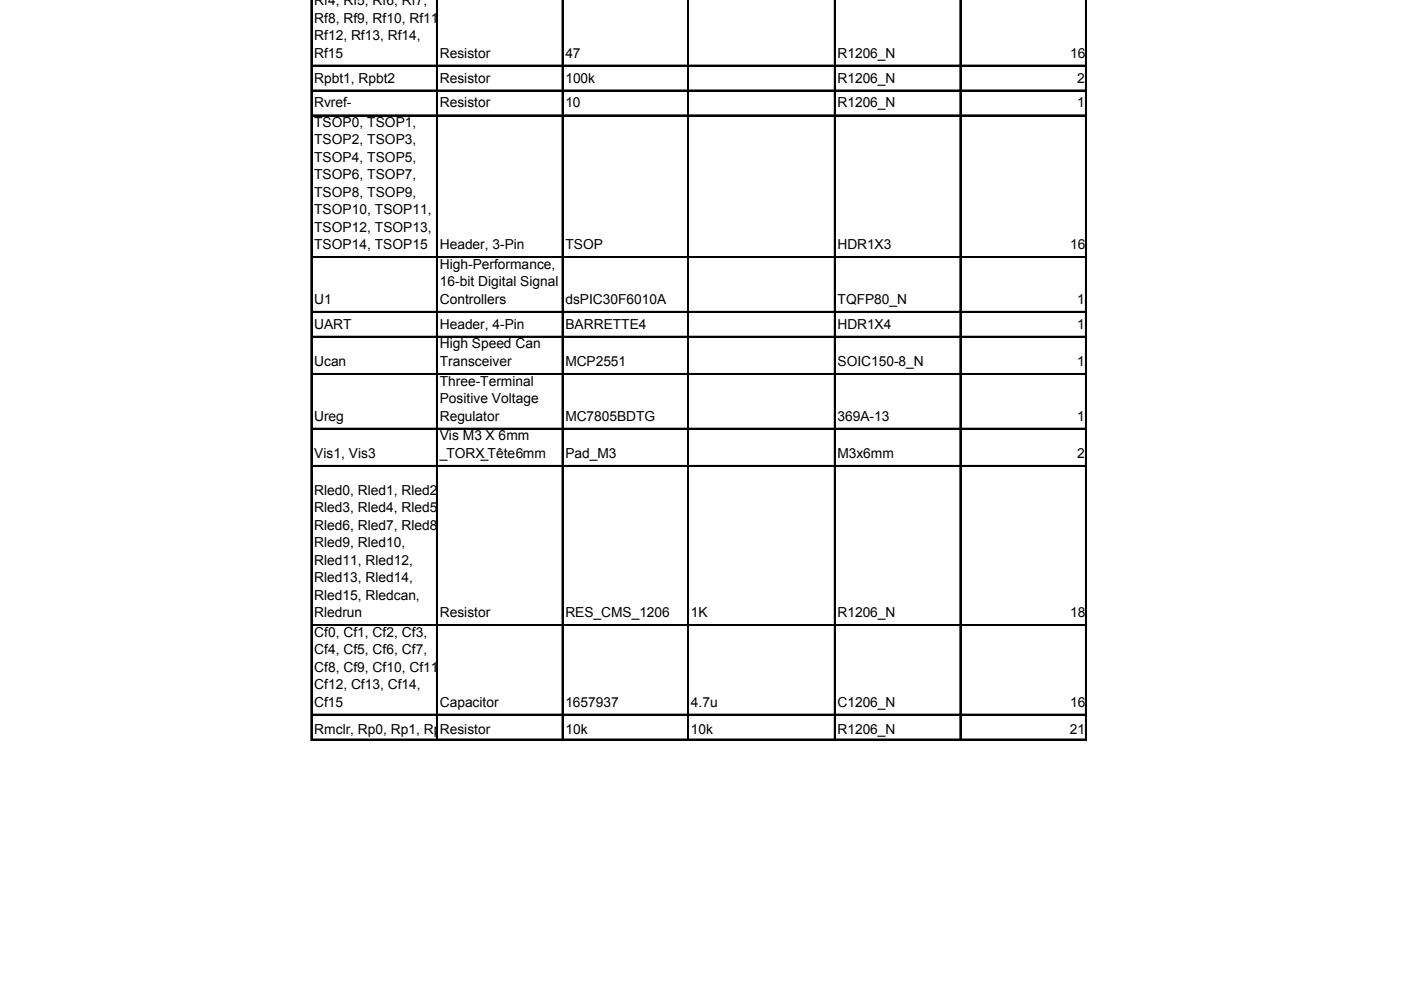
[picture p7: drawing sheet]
<svg xmlns="http://www.w3.org/2000/svg" width="297mm" height="210mm" viewBox="0 0 297 210" stroke-linecap="round" stroke-linejoin="round" font-family="sans-serif">
<defs><g id="words">
<g font-size="2.9">
<text x="66.6" y="1.1">Rf4, Rf5, Rf6, Rf7,</text>
<text x="66.6" y="4.8">Rf8, Rf9, Rf10, Rf11,</text>
<text x="66.6" y="8.5">Rf12, Rf13, Rf14,</text>
<text x="66.6" y="12.2">Rf15</text>
<text x="66.6" y="17.5">Rpbt1, Rpbt2</text>
<text x="93.2" y="12.2">Resistor</text>
<text x="93.2" y="17.5">Resistor</text>
<text x="119.9" y="12.2">47</text>
<text x="119.9" y="17.5">100k</text>
<text x="177.6" y="12.2">R1206_N</text>
<text x="177.6" y="17.5">R1206_N</text>
<text x="226.9" y="12.2">16</text>
<text x="228.4" y="17.5">2</text>
<text x="66.6" y="22.8">Rvref-</text>
<text x="93.2" y="22.8">Resistor</text>
<text x="119.9" y="22.8">10</text>
<text x="177.6" y="22.8">R1206_N</text>
<text x="228.4" y="22.8">1</text>
<text x="66.6" y="26.9">TSOP0, TSOP1,</text>
<text x="66.6" y="30.6">TSOP2, TSOP3,</text>
<text x="66.6" y="34.3">TSOP4, TSOP5,</text>
<text x="66.6" y="38">TSOP6, TSOP7,</text>
<text x="66.6" y="41.7">TSOP8, TSOP9,</text>
<text x="66.6" y="45.4">TSOP10, TSOP11,</text>
<text x="66.6" y="49.1">TSOP12, TSOP13,</text>
<text x="66.6" y="52.8">TSOP14, TSOP15</text>
<text x="93.2" y="52.8">Header, 3-Pin</text>
<text x="119.9" y="52.8">TSOP</text>
<text x="177.6" y="52.8">HDR1X3</text>
<text x="226.9" y="52.8">16</text>
<text x="93.2" y="57">High-Performance,</text>
<text x="66.6" y="64.4">U1</text>
<text x="93.2" y="60.7">16-bit Digital Signal</text>
<text x="93.2" y="64.4">Controllers</text>
<text x="119.9" y="64.4">dsPIC30F6010A</text>
<text x="177.6" y="64.4">TQFP80_N</text>
<text x="228.4" y="64.4">1</text>
<text x="66.6" y="69.7">UART</text>
<text x="93.2" y="69.7">Header, 4-Pin</text>
<text x="119.9" y="69.7">BARRETTE4</text>
<text x="177.6" y="69.7">HDR1X4</text>
<text x="228.4" y="69.7">1</text>
<text x="66.6" y="77.6">Ucan</text>
<text x="93.2" y="73.9">High Speed Can</text>
<text x="93.2" y="77.6">Transceiver</text>
<text x="119.9" y="77.6">MCP2551</text>
<text x="177.6" y="77.6">SOIC150-8_N</text>
<text x="228.4" y="77.6">1</text>
<text x="93.2" y="81.8">Three-Terminal</text>
<text x="66.6" y="89.2">Ureg</text>
<text x="93.2" y="85.5">Positive Voltage</text>
<text x="93.2" y="89.2">Regulator</text>
<text x="119.9" y="89.2">MC7805BDTG</text>
<text x="177.6" y="89.2">369A-13</text>
<text x="228.4" y="89.2">1</text>
<text x="93.2" y="93.4">Vis M3 X 6mm</text>
<text x="66.6" y="97.1">Vis1, Vis3</text>
<text x="93.2" y="97.1">_TORX_Tête6mm</text>
<text x="119.9" y="97.1">Pad_M3</text>
<text x="177.6" y="97.1">M3x6mm</text>
<text x="228.4" y="97.1">2</text>
<text x="66.6" y="104.9">Rled0, Rled1, Rled2,</text>
<text x="66.6" y="108.6">Rled3, Rled4, Rled5,</text>
<text x="66.6" y="112.3">Rled6, Rled7, Rled8,</text>
<text x="66.6" y="116">Rled9, Rled10,</text>
<text x="66.6" y="119.7">Rled11, Rled12,</text>
<text x="66.6" y="123.4">Rled13, Rled14,</text>
<text x="66.6" y="127.1">Rled15, Rledcan,</text>
<text x="66.6" y="130.8">Rledrun</text>
<text x="93.2" y="130.8">Resistor</text>
<text x="119.9" y="130.8">RES_CMS_1206</text>
<text x="146.5" y="130.8">1K</text>
<text x="177.6" y="130.8">R1206_N</text>
<text x="226.9" y="130.8">18</text>
<text x="66.6" y="135">Cf0, Cf1, Cf2, Cf3,</text>
<text x="66.6" y="138.7">Cf4, Cf5, Cf6, Cf7,</text>
<text x="66.6" y="142.4">Cf8, Cf9, Cf10, Cf11,</text>
<text x="66.6" y="146.1">Cf12, Cf13, Cf14,</text>
<text x="66.6" y="149.8">Cf15</text>
<text x="93.2" y="149.8">Capacitor</text>
<text x="119.9" y="149.8">1657937</text>
<text x="146.5" y="149.8">4.7u</text>
<text x="177.6" y="149.8">C1206_N</text>
<text x="226.9" y="149.8">16</text>
<text x="66.6" y="155.6">Rmclr, Rp0, Rp1, Rp2, Rp3, Rp4, Rp5, Rp6, Rp7, Rp8, Rp9, Rp10, Rp11, Rp12, Rp13, Rp14, Rp15, Rsu1rx, Ru1rx, Ru1tx, Rvref+</text>
<text x="93.2" y="155.6">Resistor</text>
<text x="119.9" y="155.6">10k</text>
<text x="146.5" y="155.6">10k</text>
<text x="177.6" y="155.6">R1206_N</text>
<text x="226.8" y="155.6">21</text>
</g>
</g></defs>
<g fill="none" stroke="#000" stroke-width=".21">
<path d="M65.9 -.1v157.1M92.5 -.1v157.1M119.2 -.1v157.1M145.8 -.1v157.1M176.9 -.1v157.1M203.5 -.1v157.1M230.1 -.1v157.1M66.2 13.8h164.2M66.2 19.1h164.2M66.2 24.4h164.2M66.2 54.4h164.2M66.2 66h164.2"/>
<path d="M66.2 71.3h164.2M66.2 79.2h164.2M66.2 90.8h164.2M66.2 98.7h164.2M66.2 132.4h164.2M66.2 151.4h164.2M66.2 156.7h164.2"/>
</g>
<path d="M66.1 -.1v157.1M92.7 -.1v157.1M119.3 -.1v157.1M145.9 -.1v157.1M177 -.1v157.1M203.7 -.1v157.1M230.3 -.1v157.1" fill="none" stroke="#000" stroke-width=".31"/>
<path d="M66.2 14h164.2M66.2 19.3h164.2M66.2 24.5h164.2M66.2 54.6h164.2M66.2 66.2h164.2M66.2 71.5h164.2M66.2 79.4h164.2M66.2 91h164.2M66.2 98.9h164.2M66.2 132.6h164.2M66.2 151.6h164.2M66.2 156.9h164.2" fill="none" stroke="#000" stroke-width=".35"/>
<use href="#words"/>
</svg>
